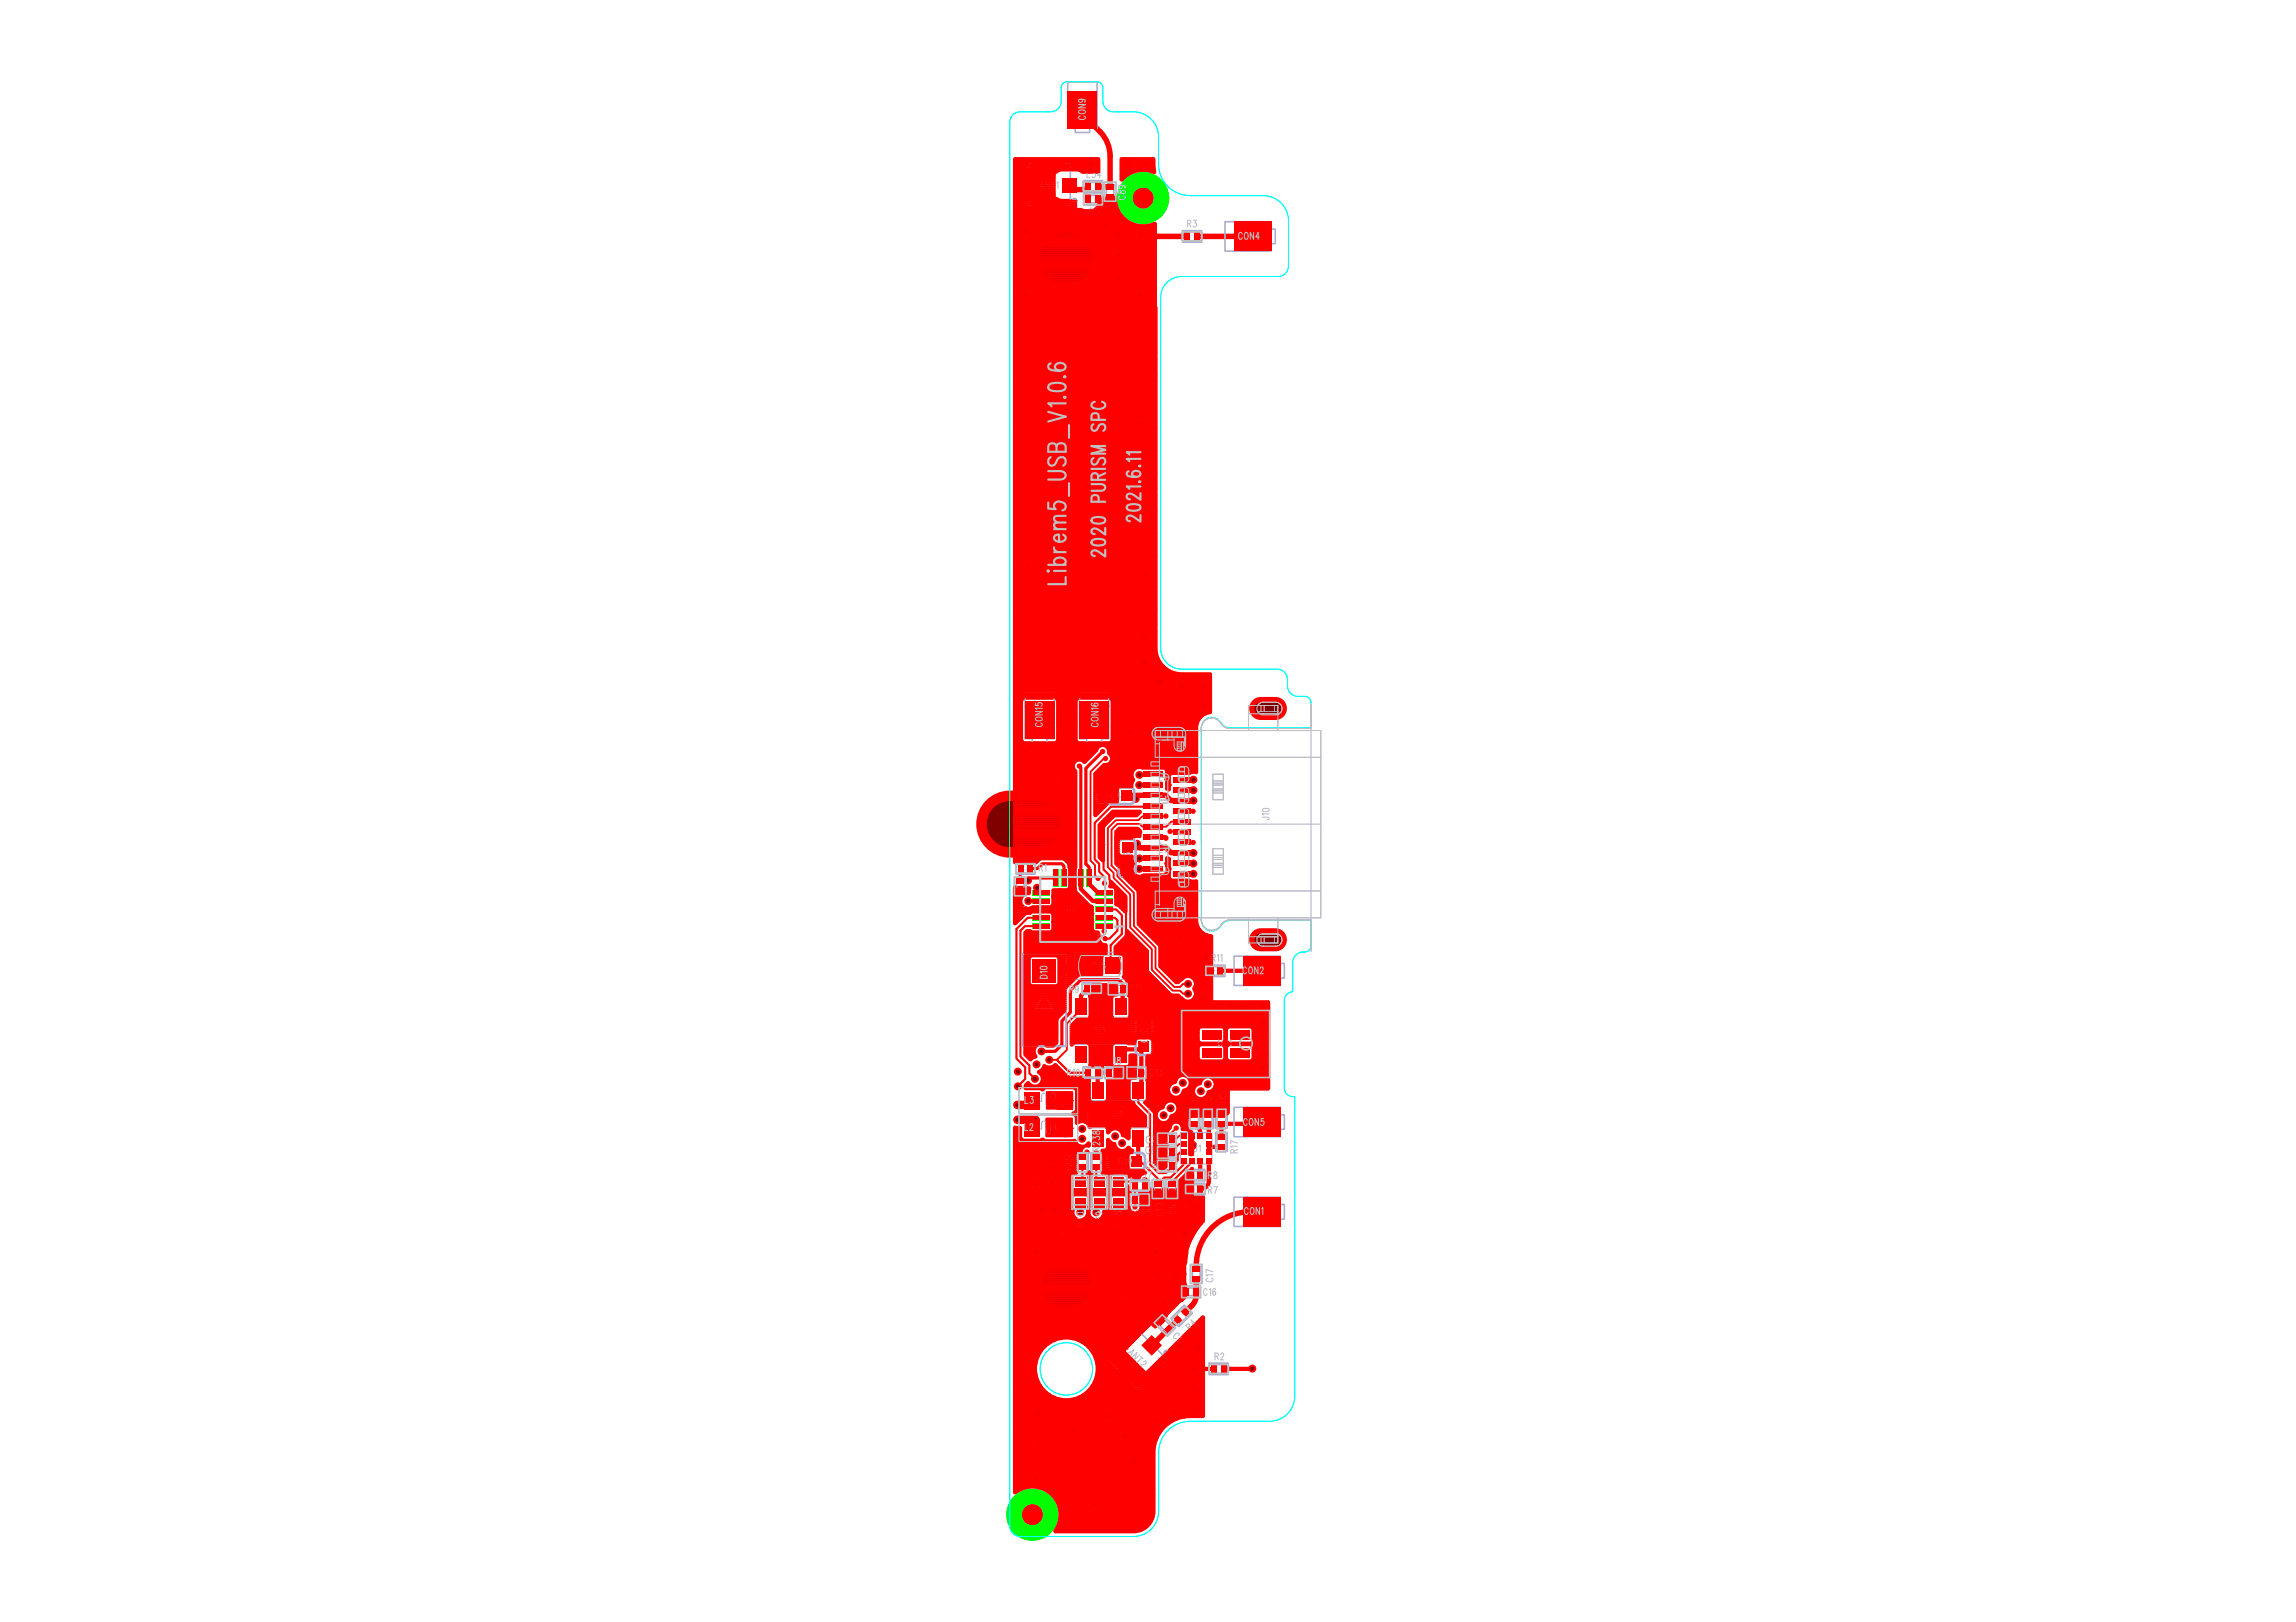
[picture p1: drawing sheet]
<svg xmlns="http://www.w3.org/2000/svg" width="297mm" height="210mm" viewBox="0 0 297 210" stroke-linecap="round" stroke-linejoin="round" font-family="sans-serif">
<defs><g id="words">
<text font-size="32.9" fill="#c0c0c0" x="147.3" y="118.5">J10</text>
<text font-size="12.3" fill="#f00" x="136.9" y="111" transform="rotate(-90 136.9 111)">X1x1</text>
<text font-size="12.2" fill="#f00" x="132.1" y="133.8">D10</text>
<text font-size="10.4" fill="#c0c0c0" x="133.6" y="121.4">U2</text>
<text font-size="10" fill="#f00" x="142.2" y="179.5">ANT2</text>
<text font-size="8.9" fill="#c0c0c0" x="152.8" y="138.3">U31</text>
<text font-size="8.7" fill="#f00" x="126.3" y="109.8">X1</text>
<g font-size="8.4" fill="#f00">
<text x="138.4" y="136.4">U3</text>
<text x="140.7" y="147.2">U4</text>
</g>
<text font-size="7" fill="#f00" x="132.2" y="26.5">ANT1</text>
<g font-size="6.8" fill="#800000">
<text x="144.5" y="28.1">TS3</text>
<text x="136" y="199.4" transform="rotate(-90 136 199.4)">TS1x1</text>
</g>
<g font-size="6.8" fill="#f00">
<text x="150.3" y="29" transform="rotate(-90 150.3 29)">TS3x1</text>
<text x="130.2" y="198.4">TS1</text>
</g>
<text font-size="6.7" fill="#f00" x="132.5" y="95.3">CON15</text>
<text font-size="6.7" fill="#aaaad4" x="139.5" y="95.3">CON16</text>
<g font-size="6.2" fill="#c0c0c0">
<text x="153.3" y="96.4" transform="rotate(-90 153.3 96.4)">J10xSH4</text>
<text x="153.3" y="119.9" transform="rotate(-90 153.3 119.9)">J10xSH3</text>
</g>
<g font-size="5.2" fill="#f00">
<text x="144.6" y="112.9">C3</text>
<text x="146.7" y="136">C12</text>
</g>
<g font-size="4.9" fill="#f00">
<text x="163.8" y="32.5" transform="rotate(-90 163.8 32.5)">CON4x1</text>
<text x="165" y="147.1" transform="rotate(-90 165 147.1)">CON5x1</text>
<text x="165" y="158.7" transform="rotate(-90 165 158.7)">CON1x1</text>
</g>
<g font-size="4.9" fill="#c0c0c0">
<text x="165.8" y="93.2" transform="rotate(-90 165.8 93.2)">J10xSH1</text>
<text x="165.8" y="123.1" transform="rotate(-90 165.8 123.1)">J10xSH2</text>
</g>
<text font-size="4.6" fill="#f00" x="140.4" y="120" transform="rotate(-90 140.4 120)">U2x21</text>
<g font-size="4.5" fill="#c0c0c0">
<text x="138.6" y="155.9">L70</text>
<text x="141" y="155.9">L69</text>
<text x="143.5" y="155.9">L68</text>
</g>
<text font-size="4.2" fill="#f00" x="152.7" y="150.1">U1</text>
<g font-size="4.1" fill="#f00">
<text x="137.2" y="22.1" transform="rotate(-90 137.2 22.1)">ANT1x3</text>
<text x="137.2" y="27.5" transform="rotate(-90 137.2 27.5)">ANT1x4</text>
</g>
<g font-size="4" fill="#f00">
<text x="146.7" y="176" transform="rotate(-90 146.7 176)">ANT2x3</text>
<text x="150.5" y="179.9" transform="rotate(-90 150.5 179.9)">ANT2x4</text>
</g>
<g font-size="3.8" fill="#f00">
<text x="141.4" y="16.7" transform="rotate(-90 141.4 16.7)">CON9x1</text>
<text x="135.9" y="95.7" transform="rotate(-90 135.9 95.7)">CON15x1</text>
<text x="142.9" y="95.7" transform="rotate(-90 142.9 95.7)">CON16x1</text>
</g>
<text font-size="3.6" fill="#c0c0c0" x="139" y="126.3">C15</text>
<g font-size="3.5" fill="#f00">
<text x="131.8" y="143.7">L3</text>
<text x="131.8" y="147.3">L2</text>
</g>
<text font-size="3.4" fill="#c0c0c0" x="138.8" y="75.5" transform="rotate(-90 138.8 75.5)">Librem5_USB_V1.0.6</text>
<g font-size="3.1" fill="#c0c0c0">
<text x="149.2" y="172.6">C1</text>
<text x="151.3" y="171.4">R4</text>
</g>
<g font-size="3" fill="#c0c0c0">
<text x="153.7" y="98.3" transform="rotate(-90 153.7 98.3)">J10xSH5</text>
<text x="153.7" y="119.5" transform="rotate(-90 153.7 119.5)">J10xSH6</text>
</g>
<text font-size="3" fill="#f00" x="136.1" y="127.1" transform="rotate(-90 136.1 127.1)">D10x1</text>
<g font-size="2.7" fill="#c0c0c0">
<text x="143.7" y="71.9" transform="rotate(-90 143.7 71.9)">2020 PURISM SPC</text>
<text x="148.3" y="67.4" transform="rotate(-90 148.3 67.4)">2021.6.11</text>
<text x="153.6" y="145.8">R6</text>
<text x="155.4" y="145.8">R5</text>
<text x="157.2" y="148.8">R17</text>
<text x="157.2" y="145.8">R15</text>
<text x="141" y="151.4">R238</text>
<text x="150" y="175.4" transform="rotate(-90 150 175.4)">ANT2x1</text>
</g>
<g font-size="2.6" fill="#c0c0c0">
<text x="142.8" y="25.8">C89</text>
<text x="150.1" y="100.6" transform="rotate(-90 150.1 100.6)">J10xA11</text>
<text x="150.1" y="99.2" transform="rotate(-90 150.1 99.2)">J10xA12</text>
<text x="150.1" y="107.4" transform="rotate(-90 150.1 107.4)">J10xA6</text>
<text x="150.1" y="106" transform="rotate(-90 150.1 106)">J10xA7</text>
<text x="150.1" y="104.6" transform="rotate(-90 150.1 104.6)">J10xA8</text>
<text x="150.1" y="103.3" transform="rotate(-90 150.1 103.3)">J10xA9</text>
<text x="150.1" y="112.8" transform="rotate(-90 150.1 112.8)">J10xA2</text>
<text x="150.1" y="111.4" transform="rotate(-90 150.1 111.4)">J10xA3</text>
<text x="150.1" y="110.1" transform="rotate(-90 150.1 110.1)">J10xA4</text>
<text x="150.1" y="108.7" transform="rotate(-90 150.1 108.7)">J10xA5</text>
<text x="131.1" y="115.7">C14</text>
<text x="150.1" y="114.1" transform="rotate(-90 150.1 114.1)">J10xA1</text>
<text x="149" y="154.8">C10</text>
<text x="150.8" y="154.8">C6</text>
<text x="153.9" y="165.8">C17</text>
</g>
<g font-size="2.6" fill="#f00">
<text x="157.7" y="136.9" transform="rotate(-90 157.7 136.9)">U31x1</text>
<text x="157.7" y="134.5" transform="rotate(-90 157.7 134.5)">U31x4</text>
<text x="161.3" y="136.9" transform="rotate(-90 161.3 136.9)">U31x2</text>
<text x="161.3" y="134.5" transform="rotate(-90 161.3 134.5)">U31x3</text>
</g>
<g font-size="2.5" fill="#f00">
<text x="141.7" y="103.9">C4</text>
<text x="143.1" y="151.2">C19</text>
</g>
<g font-size="2.3" fill="#c0c0c0">
<text x="153.7" y="101.3" transform="rotate(-90 153.7 101.3)">J10xB2</text>
<text x="153.7" y="99.9" transform="rotate(-90 153.7 99.9)">J10xB1</text>
<text x="153.7" y="106.7" transform="rotate(-90 153.7 106.7)">J10xB6</text>
<text x="153.7" y="105.3" transform="rotate(-90 153.7 105.3)">J10xB5</text>
<text x="153.7" y="104" transform="rotate(-90 153.7 104)">J10xB4</text>
<text x="153.7" y="102.6" transform="rotate(-90 153.7 102.6)">J10xB3</text>
<text x="153.7" y="113.5" transform="rotate(-90 153.7 113.5)">J10xB11</text>
<text x="153.7" y="112.1" transform="rotate(-90 153.7 112.1)">J10xB10</text>
<text x="153.7" y="110.7" transform="rotate(-90 153.7 110.7)">J10xB9</text>
<text x="153.7" y="109.4" transform="rotate(-90 153.7 109.4)">J10xB8</text>
<text x="153.7" y="108" transform="rotate(-90 153.7 108)">J10xB7</text>
<text x="153.7" y="114.8" transform="rotate(-90 153.7 114.8)">J10xB12</text>
</g>
<g font-size="2.2" fill="#f00">
<text x="135.5" y="116.9" transform="rotate(-90 135.5 116.9)">U2x12</text>
<text x="135.5" y="115.8" transform="rotate(-90 135.5 115.8)">U2x11</text>
<text x="143.6" y="115.8" transform="rotate(-90 143.6 115.8)">U2x5</text>
<text x="135.5" y="120.2" transform="rotate(-90 135.5 120.2)">U2x15</text>
<text x="143.6" y="120.2" transform="rotate(-90 143.6 120.2)">U2x1</text>
</g>
<g font-size="2" fill="#f00">
<text x="141.3" y="126.1" transform="rotate(-90 141.3 126.1)">C15x2</text>
<text x="134.2" y="143.5" transform="rotate(-90 134.2 143.5)">L3x1</text>
<text x="134.2" y="147.1" transform="rotate(-90 134.2 147.1)">L2x1</text>
<text x="138.5" y="147.1" transform="rotate(-90 138.5 147.1)">L2x2</text>
</g>
<text font-size="1.9" fill="#c0c0c0" x="145.5" y="120.1" transform="rotate(-90 145.5 120.1)">1</text>
<g font-size="1.7" fill="#c0c0c0">
<text x="140.1" y="24.7">L34</text>
<text x="140.1" y="26.4">C5</text>
<text x="152.9" y="31.2">R3</text>
<text x="131.3" y="113">R1</text>
<text x="139.9" y="128.6">R9 C11</text>
<text x="155.9" y="126.3">R11</text>
<text x="140" y="139.4">R10C18C13</text>
<text x="149.6" y="148">C7</text>
<text x="149.6" y="149.8">C8</text>
<text x="146.1" y="154.1">R237</text>
<text x="146.1" y="155.9">C225</text>
<text x="149.6" y="151.5">C9</text>
<text x="153.3" y="154.5">R7</text>
<text x="153.3" y="152.7">R8</text>
<text x="152.8" y="167.8">C16</text>
<text x="156.3" y="177.8">R2</text>
</g>
<text font-size="1.5" fill="#c0c0c0" x="142.6" y="148.4" transform="rotate(-90 142.6 148.4)">U4x4</text>
<g font-size="1.4" fill="#c0c0c0">
<text x="140.8" y="15.4" transform="rotate(-90 140.8 15.4)">CON9</text>
<text x="140.7" y="23.4">L34</text>
<text x="134.6" y="24.8">ANT1</text>
<text x="141" y="28.2">C5</text>
<text x="145.9" y="25.8" transform="rotate(-90 145.9 25.8)">C89</text>
<text x="153.7" y="29.8">R3</text>
<text x="160.3" y="31.3">CON4</text>
<text x="135.2" y="94" transform="rotate(-90 135.2 94)">CON15</text>
<text x="142.4" y="94" transform="rotate(-90 142.4 94)">CON16</text>
<text x="143.8" y="103.8">C4</text>
<text x="164.6" y="106" transform="rotate(-90 164.6 106)">J10</text>
<text x="134.5" y="113.1">R1</text>
<text x="146.6" y="111.5" transform="rotate(-90 146.6 111.5)">C3C3x2</text>
<text x="132.9" y="118.1" transform="rotate(-90 132.9 118.1)">C14</text>
<text x="141.4" y="125.8">C15</text>
<text x="156.9" y="124.8">R11</text>
<text x="135.8" y="126.5" transform="rotate(-90 135.8 126.5)">D10</text>
<text x="138.5" y="128.8">R9</text>
<text x="160.9" y="126.4">CON2</text>
<text x="148.5" y="136.2" transform="rotate(-90 148.5 136.2)">C12x1C12C12x2</text>
<text x="132.7" y="143.2">L3</text>
<text x="138.2" y="139.7">R10</text>
<text x="143.4" y="138.1">C18</text>
<text x="155.3" y="143.1" transform="rotate(-90 155.3 143.1)">R6</text>
<text x="132.6" y="146.7">L2</text>
<text x="148.3" y="149.7">C8</text>
<text x="148.3" y="148.3">C7</text>
<text x="154.5" y="149.4">U1</text>
<text x="160.5" y="149.1" transform="rotate(-90 160.5 149.1)">R17</text>
<text x="160.9" y="146">CON5</text>
<text x="144.8" y="151.1">C19</text>
<text x="148.4" y="151.6">C9</text>
<text x="156.4" y="152.9">R8</text>
<text x="156.4" y="154.8">R7</text>
<text x="143" y="158.5" transform="rotate(-90 143 158.5)">L69</text>
<text x="145.4" y="158.5" transform="rotate(-90 145.4 158.5)">L68</text>
<text x="146.3" y="157.8">C225</text>
<text x="161.1" y="157.5">CON1</text>
<text x="157.3" y="165.8" transform="rotate(-90 157.3 165.8)">C17</text>
<text x="151.5" y="173.3" transform="rotate(45 151.5 173.3)">C1</text>
<text x="154.3" y="172.4" transform="rotate(-45 154.3 172.4)">R4</text>
<text x="155.8" y="168">C16</text>
<text x="145.7" y="175.4" transform="rotate(45 145.7 175.4)">ANT2</text>
<text x="157.3" y="176.3">R2</text>
</g>
<g font-size="1.4" fill="#f00">
<text x="157.7" y="135.8">U31</text>
<text x="146.4" y="152.9">R237</text>
<text x="140.2" y="156.3" transform="rotate(-90 140.2 156.3)">L70x1</text>
<text x="140.6" y="158.6" transform="rotate(-90 140.6 158.6)">L70</text>
<text x="145.2" y="156.3" transform="rotate(-90 145.2 156.3)">L68x1</text>
</g>
<text font-size="1.1" fill="#f00" x="150.7" y="171.6" transform="rotate(-90 150.7 171.6)">C1x2</text>
<g font-size=".9" fill="#f00">
<text x="154.8" y="144.5" transform="rotate(-90 154.8 144.5)">R6x1</text>
<text x="156.6" y="144.5" transform="rotate(-90 156.6 144.5)">R5x1</text>
<text x="158.4" y="144.5" transform="rotate(-90 158.4 144.5)">R15x1</text>
<text x="150.2" y="154.8" transform="rotate(-90 150.2 154.8)">C10x2</text>
<text x="151.9" y="154.8" transform="rotate(-90 151.9 154.8)">C6x2</text>
</g>
<g font-size=".7" fill="#f00">
<text x="141" y="24.6" transform="rotate(-90 141 24.6)">L34x1</text>
<text x="142.3" y="26.2" transform="rotate(-90 142.3 26.2)">C5x2</text>
<text x="139" y="114.7" transform="rotate(-90 139 114.7)">U2x8</text>
<text x="136.8" y="122.9" transform="rotate(-90 136.8 122.9)">U2x16</text>
<text x="137.9" y="122.9" transform="rotate(-90 137.9 122.9)">U2x17</text>
<text x="139" y="122.9" transform="rotate(-90 139 122.9)">U2x18</text>
<text x="140.1" y="122.9" transform="rotate(-90 140.1 122.9)">U2x19</text>
<text x="141.1" y="122.9" transform="rotate(-90 141.1 122.9)">U2x20</text>
<text x="142.1" y="128.4" transform="rotate(-90 142.1 128.4)">R9x1</text>
<text x="156.8" y="126.1" transform="rotate(-90 156.8 126.1)">R11x1</text>
<text x="145" y="139.3" transform="rotate(-90 145 139.3)">C18x2</text>
<text x="146.6" y="139.3" transform="rotate(-90 146.6 139.3)">C13x1</text>
<text x="150.6" y="149.6" transform="rotate(-90 150.6 149.6)">C8x2</text>
<text x="151.8" y="149.6" transform="rotate(-90 151.8 149.6)">C8x1</text>
<text x="154.5" y="147.3" transform="rotate(-90 154.5 147.3)">U1x3</text>
<text x="148.3" y="155.7" transform="rotate(-90 148.3 155.7)">C225x2</text>
<text x="150.6" y="151.4" transform="rotate(-90 150.6 151.4)">C9x2</text>
<text x="154.2" y="154.3" transform="rotate(-90 154.2 154.3)">R7x2</text>
<text x="154.2" y="152.6" transform="rotate(-90 154.2 152.6)">R8x2</text>
<text x="153.7" y="167.6" transform="rotate(-90 153.7 167.6)">C16x2</text>
<text x="155" y="167.6" transform="rotate(-90 155 167.6)">C16x1</text>
</g>
</g></defs>
<g fill="none" stroke="#0ff" stroke-width=".13">
<path d="M130.9 15l.7-.5h.4h3.9a1.36 1.36 0 0 0 1.4-1.4v-1.7a.82 .82 0 0 1 .8-.8h3.8a.82 .82 0 0 1 .8 .8v1.7a1.36 1.36 0 0 0 1.3 1.4h2.6a3.3 3.3 0 0 1 3.3 3.2v3.5a4.1 4.1 0 0 0 4.1 4.1h9.4a3.3 3.3 0 0 1 3.3 3.3v5.8a1.36 1.36 0 0 1-1.4 1.4h-12.4a2.71 2.71 0 0 0-2.7 2.7v45.4a2.71 2.71 0 0 0 2.7 2.7h12.3a1.36 1.36 0 0 1 1.4 1.3 1.72 1.72 0 0 0 .9 2.1l1.3 .1a.81 .81 0 0 1 .8 .8v3.3h-10.5a1.58 1.58 0 0 1-1.4-1 1.36 1.36 0 0 0-1.4-.3 1.36 1.36 0 0 0-.9 1.3v24.9a1.36 1.36 0 0 0 1 1.3 1.36 1.36 0 0 0 1.6-.6 1.36 1.36 0 0 1 1.1-.7h10.5v3.3a.84 .84 0 0 1-1 .8 1.37 1.37 0 0 0-1.4 1.3v3.8a1.08 1.08 0 0 0-1 1.1v11.4a1.13 1.13 0 0 0 1.3 1.1v38.8a3.3 3.3 0 0 1-3.2 3.2h-10.3a4.1 4.1 0 0 0-4.1 4.1v7.6a3.3 3.3 0 0 1-3.3 3.2h-14.6a1.36 1.36 0 0 1-1.4-1.3v-181.7l.1-.4z"/>
<circle cx="138" cy="177.1" r="3.4"/>
</g>
<g fill="#0f0">
<path d="M141.7 118.4h2.2v.7h-2.2z"/>
<path d="M141.7 117.4h2.2v.6h-2.2z"/>
<path d="M141.7 116.3h2.2v.6h-2.2z"/>
<path d="M133.6 117.4h2.2v.6h-2.2z"/>
<path d="M133.6 118.4h2.2v.7h-2.2z"/>
</g>
<g fill="#008000">
<circle cx="138" cy="166.3" r="3.1"/>
<circle cx="138" cy="33.4" r="3.4"/>
</g>
<path d="M144.9 20.5l-.1 2.7 .1 .2 .3 .1a3.6 3.6 0 0 1 4.1-1l.3-.2-.1-1.7-.2-.2-4.2-.1zM143.8 104.9l-1.7 1.7-.1 .2v4.1l.1 .2 .5 .5 .3-.1 .1-.2v-4.1l.1-.3 1.1-1.1h2.8l.6-.5a.31 .31 0 0 0 .1-.3 .31 .31 0 0 0-.2-.2h-3.5zM143.5 114l-.1 .6a.28 .28 0 0 0 .2 .4h.5l.1 .2v1.7a.34 .34 0 0 0 .3 .4l.9 .8a.28 .28 0 0 0 .3 .1 .28 .28 0 0 0 .2-.3l-.1-2-1.9-1.9-.3-.1zM140.4 148a.32 .32 0 0 0 0 .4 .32 .32 0 0 0 .4 .1 .28 .28 0 0 0 .3-.2v-.5a.32 .32 0 0 0-.6 .1zM134.9 137.8a1.1 1.1 0 0 1-.7 .8v.3a.79 .79 0 0 1 .3 1.2 .79 .79 0 0 1-1.3-.2l-.4 .1-.3 .3-.1 .2a.41 .41 0 0 0 .3 .6h1.8l.2 .1a.34 .34 0 0 0 .5-.2h3.7l.2 .3v2.2a.49 .49 0 0 1-.5 .4v.2v.2l.4 .3 .1 .7a.28 .28 0 0 0 .1 .3 .28 .28 0 0 0 .3-.1 .8 .8 0 0 1 1.3 .5 .42 .42 0 0 0 .6 0h1.4l.2 .1 .1 .1v.5l.4 .1a.85 .85 0 0 1 .9-.5 .85 .85 0 0 1 .7 .8l.5 .2 .3 .3h.2l.2-.3v-1.2l1.8-.1a.28 .28 0 0 0 .3-.3v-1.3l-1.5-1.6a.36 .36 0 0 0-.4-.4l-.2-.1v-.1v-2.2v-.2l.5-.1a.31 .31 0 0 0 .3-.4v-2.7l-.1-.2-.7-.1-.3 .1-.1 1.4-1.6 .1a.32 .32 0 0 0-.2 .4l-.1 1.2h-.7a.31 .31 0 0 0-.2 .5v2.2l-.1 .1-1.6 .1-.2-.1-.1-.1v-2.3a.28 .28 0 0 0-.2-.4h-.6l-.2-.3h-.2h-1.6l-1.6-1.6h-.3a.87 .87 0 0 1-1.2 .1zM131.1 20.5l-.1 91.1 .2 .2 .5-.1h.7l.3 .1 .3-.1h.6l.4 .2 .8-.6h2.6a1.01 1.01 0 0 1 .8 1.1v2.3l-.1 .2h-.1h-.9l-1 .1-.1 .2v1.9l-2.4 .1a.77 .77 0 0 1-1.3-.4 .77 .77 0 0 1 .9-1l.2-.1v-.7v-.2l-.2-.1-1.9-.1-.2 .1-.1 4.8a.28 .28 0 0 0 .2 .2 .28 .28 0 0 0 .3 0l1.3-1.3h.6l.2-.2h2.2l.2 .1v.2v1.8l-.2 .1h-2.3a.7 .7 0 0 0-1.1 .3v15.8l.1 .1 .7 .7h.2l.4-.3a.35 .35 0 0 0 .4-.2 .35 .35 0 0 0-.1-.4 .77 .77 0 0 1 .3-1 .77 .77 0 0 1 1 .2h.9l.6-.6v-2.9l.2-.3 .9-1 .1-2.8 1.6-1.6 2.9-.1 .1-.2v-2.2l.1-.2h.2a.29 .29 0 0 0 .3-.3v-1.1l-.1-.2a.76 .76 0 0 1-.8-.6 .7 .7 0 0 0-.1-.9l-.1-.1-.6-.2-.1-.1 .1-2-.2-1-.4-.2-1.5-1.6-.2-.4 .1-15.2-.1-.2a.59 .59 0 0 1 0-.9 .59 .59 0 0 1 .9 .1h.3l1.5-1.5a.61 .61 0 0 1 .7-.6 .61 .61 0 0 1 .5 .7l.1 .3a.61 .61 0 0 1 .2 .8 .61 .61 0 0 1-.7 .2l-1.3 1.2-.1 .2 .1 5.5 .3 .1h.1l1.7-1.7h.9l.2-.1 .1-1.8 1.6-.1a.52 .52 0 0 0 .2-.6l.3-.5a.84 .84 0 0 1-.1-1.1 .84 .84 0 0 1 1.1-.2h2.6l.2 .1v.9l-.1 .3 .1 .3v.7a.39 .39 0 0 0 .3 .5 .39 .39 0 0 0 .5-.2l.1-.6-.1-.3v-.8l.1-.2h2.3l.3-.1h.4a.28 .28 0 0 0 .4-.3l.1-6.2a2 2 0 0 1 1.6-1.4l.1-.1v-5.1l-.3-.1h-3.6a3.1 3.1 0 0 1-3.1-3.1l-.1-54.9a.28 .28 0 0 0-.4-.3 3.4 3.4 0 0 1-4.8-3.2l-.3-.2-1.7 .1a.52 .52 0 0 0-.6 .7 .86 .86 0 0 1-.8 1 1.57 1.57 0 0 1-1.1-.2h-.6v-.9l-.2-.2-1.8-.1-.8-.2v-3l.8-.3h1.9l.8 .3h2.1l.2-.3v-1.6l-.2-.2-10.9-.1zM133.4 124l.2-.1h3l.1 .1 .1 .1v3l-.1 .2-.1 .1h-3l-.2-.1-.1-.2v-3zM132.4 90.6h.2h3.8h.2v.2v4.9v.1l-.2 .1h-3.8l-.2-.1v-.1v-4.9zM139.5 90.6h.2h3.7h.2l.1 .2v4.9l-.1 .1-.2 .1h-3.7l-.2-.1-.1-.1v-4.9zM144.2 107.4v.2v4.3l.7 .7 .1 .7 2 2.1 .1 4.3 2.7 2.8 .1 2.5v.2l2.2 2.1h.4l.4-.3a.98 .98 0 0 1 1.4-.1 .95 .95 0 0 1-.1 1.1 .82 .82 0 0 1 0 1.2 .82 .82 0 0 1-1.3-.3l-.4-.3h-.8l-.2-.1-2.7-2.7-.1-.3-.1-2.5-2.8-2.8-.2 .2-.2 .7-1.3 1.4v.9l.1 .3h.8h.2v.2v2.2l-.1 .3 .5 .7 .2 .4v1.3l.2 .4v2.2l-.1 .1-.1 .1-1.7-.1-.1-.1v-2.2l.1-.2h.3a.33 .33 0 0 0 .3-.5v-1l-.2-.2-3.1-.1-.2 .2v.1l-.1 1.1a.39 .39 0 0 0-.3 .6v2.2v.1l-1.4 .1-.9 .9-.1 .2v2.6l.4 .1 .3-.2 1.7 .1v.1v2.2a.36 .36 0 0 0 .1 .4 .36 .36 0 0 0 .3 .2l1.1-.1 .5 .2 .4-.2h.7l.2-.3-.1-2.4 .1-.1 1.7-.1 1 .1 .2-.2 .1-.5 .2-.1 1.5 .1 .1 1.6-.1 .1-.5 .1-.1 .3v5.6a.35 .35 0 0 0-.2 .5l1.1 1.1 .1 .3v6.3l.8 .9h.6l.4-.3v-.7a.52 .52 0 0 0 0-.8v-.9l.2-.4-.2-.5v-.9l.6-.9a.61 .61 0 0 1 .7-.6 .61 .61 0 0 1 .5 .8l.1 .2h.6a.34 .34 0 0 0 .4-.2 .34 .34 0 0 0-.1-.4v-.7l.4-.4h4.2l.2-.1 .5-.6v-2.9h5h.1l.1-.2v-11.3l-.2-.2h-7.1v-8.2l-.2-.3h-.1a1.76 1.76 0 0 1-1.7-1.8v-5.2a.4 .4 0 0 0-.6-.1l-.5-.1h-2.3l-.1-.2v-.8a.52 .52 0 0 0 0-.6v-.8a.43 .43 0 0 0-.2-.4 .43 .43 0 0 0-.5 0l-.1 .5a.52 .52 0 0 0 0 .6v.8v.1l-.2 .1h-2.5a.8 .8 0 0 1-1.1 0 .8 .8 0 0 1 0-1.1v-.2a.88 .88 0 0 1-.2-.8l-.2-.3h-1.4l-.1-.1-.1-.2 .1-1.5 1.6-.2a.91 .91 0 0 1 .9-.1l.2-.2v-.3a.56 .56 0 0 0-.2-.8l-.3-.2h-2.4zM151.6 140.5l.2-.1a.56 .56 0 0 0 .6-.6 .76 .76 0 0 1 1.3-.1 .76 .76 0 0 1-.6 1.2l-.1 .1a.8 .8 0 0 1-.7 .8 .8 .8 0 0 1-.9-.5v-.3zM150 143.8l.2-.1a.56 .56 0 0 0 .6-.6 .76 .76 0 0 1 1.3-.1 .76 .76 0 0 1-.6 1.2l-.1 .1a.8 .8 0 0 1-.7 .8 .8 .8 0 0 1-.9-.5v-.3zM155.3 133.2l.1-.1h2.6l.2 .1 .1 .1-.1 1.4-.2 .1h-2.6l-.1-.1-.1-.2zM155.3 135.5l.1-.1h2.6l.2 .1 .1 .1-.1 1.4-.2 .1h-2.6l-.1-.1-.1-.1zM154.8 140.7l.2-.2a.57 .57 0 0 0 .6-.6 .76 .76 0 0 1 1.3 0 .76 .76 0 0 1-.6 1.2h-.1a.8 .8 0 0 1-.6 .8 .8 .8 0 0 1-.9-.4l-.1-.3zM158.9 133.2l.2-.1h2.6l.2 .1v.1v1.4l-.2 .1h-2.6l-.2-.1v-.2zM158.9 135.5l.2-.1h2.6l.2 .1v.1v1.4l-.2 .1h-2.6l-.2-.1v-.1zM153.7 146.2v3.2a.4 .4 0 0 0 .4 .3 .4 .4 0 0 0 .4-.3v-2.8l-.5-.5zM131.2 145.7l-.2 .2v47.2l.2 .3h.1a3.4 3.4 0 0 1 4.6 .2 3.4 3.4 0 0 1 .4 4.6l.1 .2h.1h10.1a2.85 2.85 0 0 0 2.9-2.8v-7.6a4.5 4.5 0 0 1 4.5-4.5h1.6h.2l.1-.3v-12.9l-.2-.1-.3 .1-7.1 7.2-2.7-2.7 3.3-3.3 .5 .4 .3-.1 1.3-1.3 .3-.5 1.3-1.3 .5-.3 .4-.4 .1-.3v-1.2l-.1-.7v-1.9l.1-.5a7.9 7.9 0 0 1 2.3-5.3v-3.1l-.1-.3h-.2h-1.1v-3.4l-.2-.3-.3 .1-1.6 1.6-.2 1-1.1 .1-.4-.2-.4 .2h-1l-.4-.2-.2 .1-.1 .4-.8 .1a.33 .33 0 0 0-.5 0 .33 .33 0 0 0 .1 .5v1.2a.61 .61 0 0 1-.6 .9 .61 .61 0 0 1-.5-.9v-1.1a.56 .56 0 0 0 0-.9l-.1-.5-.2-.1a.39 .39 0 0 0-.4 .4l-1.6 .1-.1-.1-.1-.2 .1-1.4h1.5h.2l.2 .4 .8 .1 .2 .1a.61 .61 0 0 0 .9-.4l.7-.4v-.2l-.4-.4-.2-.1h-1.4l-.2-.1-.1-.1v-1.4l.1-.2h.3a.4 .4 0 0 0 .2-.5 .4 .4 0 0 0-.3-.3 .34 .34 0 0 0-.3-.3 .34 .34 0 0 0-.3 .1 .81 .81 0 0 1-.9 .2 .81 .81 0 0 1-.6-.7l-.5-.3-.3-.3h-.2l-.2 .2-.1 1.1h-.4a.5 .5 0 0 0-.1 .9v.6l-.1 .3 .1 .3v.7v.2a.28 .28 0 0 0-.1 .3 .28 .28 0 0 0 .2 .2h.5l.1 .2v1.2l-.1 .2-.2 .1-1.5-.1-.1-1.4a.5 .5 0 0 0 0-.7 .5 .5 0 0 0-.6-.1l-.1 .1a.31 .31 0 0 0-.2 .3 .31 .31 0 0 0 .2 .3l.1 1.3-.1 .2-.2 .1-1.5-.1-.1-1.4a.49 .49 0 0 1 .6-.3 .43 .43 0 0 0-.1-.6v-.7l.1-.3-.1-.3v-.6l.1-.2 .6-.1 .3-.6a.28 .28 0 0 0 .1-.3 .28 .28 0 0 0-.3-.2 1.09 1.09 0 0 1-1-.7h-3.8l-.4-.2-.4 .2h-2l-.2-.1-.1-.2v-1.3l-.2-.1zM138.9 154.9l.2-.1 1.5 .1 .1 1.4-.2 .4a.76 .76 0 0 1-.7 1 .76 .76 0 0 1-.8-1l-.2-.4zM141.4 154.9l.2-.1 1.5 .1 .1 1.4-.1 .1-.2 .1a.32 .32 0 0 0-.3 .4 .76 .76 0 0 1-1.1 .7 .76 .76 0 0 1-.2-1.3zM134.2 177.1a3.8 3.8 0 0 1 7.6 0 3.8 3.8 0 0 1-7.6 0zM143.9 154.9l.1-.1 1.6 .1v.1v1.4l-.2 .1-1.5-.1-.1-.1z" fill="#f00"/>
<g fill="none" stroke="#f00" stroke-width=".13">
<path d="M132.2 38.2h.1M132.2 29.9h.1M132.7 38.7h.1M132.7 37.7h.1M132.7 30.4h.1M132.7 29.4h.1M133.3 38.2h.1M133.3 29.9h.1M133.6 33.4h.1M138 37.8h.1M138 29.1h.1M141.7 21.2h.1"/>
<path d="M141.9 39.8h.1M142.3 33.4h.1M142.4 39.3h.1M142.9 39.8h.1M143.1 25.4h.1M143.6 25.8h.1M144.1 25.4h.1M144.2 33.2h.1M144.2 36.1h.1M144.7 33.7h.1M144.7 32.7h.1M144.7 36.6h.1"/>
<path d="M144.7 35.6h.1M145.2 33.2h.1M145.2 36.1h.1M147.1 38.2h.1M147.2 34h.1M147.6 38.7h.1M147.6 37.7h.1M147.7 34.5h.1M147.7 33.4h.1M148.1 38.2h.1M148.2 34h.1M132.2 48.4h.1"/>
<path d="M132.2 43.1h.1M132.5 58h.1M132.7 48.9h.1M132.7 47.8h.1M132.7 43.6h.1M132.7 42.6h.1M133 58.5h.1M133 57.5h.1M133.3 48.4h.1M133.3 43.1h.1M133.5 58h.1M137.5 45.3h.1"/>
<path d="M138 44.8h.1M138.5 45.3h.1M142.4 40.3h.1M146.8 53.9h.1M147.1 48.4h.1M147.1 43.1h.1M147.3 54.4h.1M147.3 53.4h.1M147.6 48.9h.1M147.6 47.8h.1M147.6 43.6h.1M147.6 42.6h.1"/>
<path d="M147.9 53.9h.1M148.1 48.4h.1M148.1 43.1h.1M132.5 73.4h.1M132.5 66.5h.1M133 73.9h.1M133 72.9h.1M133 67.1h.1M133 66h.1M133.5 73.4h.1M133.5 66.5h.1M140.5 72.3h.1"/>
<path d="M140.7 63.5h.1M140.7 62.4h.1M141 72.8h.1M147.5 78.5h.1M147.6 74.4h.1M147.7 70h.1M148 79h.1M148 78h.1M148.1 75h.1M148.1 73.9h.1M148.3 70.5h.1M148.3 69.5h.1"/>
<path d="M148.5 78.5h.1M148.7 74.4h.1M148.8 70h.1M132.3 87.1h.1M132.5 97.8h.1M132.8 81.1h.1M132.8 87.6h.1M132.8 86.5h.1M133.3 81.7h.1M133.3 80.6h.1M133.3 87.1h.1M133.8 81.1h.1"/>
<path d="M135.1 98.7h.1M140.5 81.1h.1M141 81.7h.1M141 80.6h.1M141.5 81.1h.1M147.5 82.5h.1M148 83h.1M148 82h.1M148.5 82.5h.1M135 139.9h.1M135.2 139h.1M135.7 139.5h.1"/>
<path d="M135.7 138.5h.1M131.6 148.7h.1M132.1 159.8h.1M132.3 154.7h.1M132.9 155.2h.1M132.9 154.1h.1M133.3 151.7h.1M133.4 154.7h.1M133.5 153.2h.1M133.8 152.2h.1M133.8 151.1h.1M134 153.7h.1"/>
<path d="M134 152.7h.1M134.3 156.6h.1M134.4 151.7h.1M134.5 153.2h.1M134.8 157.1h.1M134.8 156.1h.1M135.3 156.6h.1M135.7 148.8h.1M135.7 152.9h.1M135.7 151.2h.1M135.8 156.6h.1M136.2 149.3h.1"/>
<path d="M136.2 153.4h.1M136.2 152.4h.1M136.2 151.7h.1M136.2 150.6h.1M136.4 157.1h.1M136.4 156.1h.1M136.7 148.8h.1M136.7 152.9h.1M136.8 151.2h.1M136.9 159.7h.1M136.9 156.6h.1M143.6 158.4h.1"/>
<path d="M147.4 158.5h.1M147.9 159.1h.1M148.4 158.5h.1M149.7 156.4h.1M150.2 155.9h.1M150.3 158.5h.1M150.8 159.1h.1M150.8 158h.1M151.1 155.9h.1M151.3 158.5h.1M151.6 156.4h.1M152.1 155.9h.1"/>
<path d="M152.7 159.6h.1M153.2 159.1h.1M153.4 155.5h.1M153.6 157.9h.1M153.7 159.6h.1M153.9 156h.1M154.1 158.4h.1M154.1 157.4h.1M154.4 156.5h.1M154.5 155.5h.1M154.6 157.9h.1M154.9 157h.1"/>
<path d="M154.9 156h.1M155.4 156.5h.1M156.5 142.6h.1M157 142.1h.1M157.5 142.6h.1M157.6 141.7h.1M158.1 142.3h.1M158.1 142.7h.1M158.6 141.7h.1M131.6 160.3h.1M131.8 163.9h.1M132.1 160.9h.1"/>
<path d="M132.3 164.4h.1M132.3 163.4h.1M132.6 160.3h.1M132.8 163.9h.1M133 172.5h.1M133.4 161.9h.1M133.6 173h.1M133.6 171.9h.1M133.6 166.3h.1M133.9 162.4h.1M133.9 161.4h.1M134.1 172.5h.1"/>
<path d="M134.4 161.9h.1M136.4 160.2h.1M136.9 160.7h.1M137.4 160.2h.1M138 170.6h.1M138 162h.1M140.6 160.9h.1M141.1 161.4h.1M141.1 160.4h.1M141.7 160.9h.1M142.3 166.3h.1M145.4 164.5h.1"/>
<path d="M145.4 161.3h.1M145.7 168.4h.1M145.9 165.1h.1M145.9 164h.1M146 161.8h.1M146 160.8h.1M146.4 164.5h.1M146.5 161.3h.1M147.6 167h.1M148.1 167.5h.1M148.1 166.5h.1M148.6 167h.1"/>
<path d="M149.2 162.1h.1M149.3 164.9h.1M149.7 162.6h.1M149.7 161.5h.1M149.8 165.4h.1M149.8 164.4h.1M150.1 168.6h.1M150.2 162.1h.1M150.3 164.9h.1M151.5 167.2h.1M151.6 165.2h.1M151.7 163.3h.1"/>
<path d="M152 161.3h.1M152 167.7h.1M152 166.7h.1M152.2 165.7h.1M152.2 164.6h.1M152.2 163.8h.1M152.2 162.8h.1M152.5 161.8h.1M152.5 160.8h.1M152.7 165.2h.1M152.7 163.3h.1M153 161.3h.1"/>
<path d="M153.2 160.1h.1M133.8 183h.1M133.9 186.8h.1M134.3 183.5h.1M134.3 182.5h.1M134.5 187.3h.1M134.5 186.2h.1M134.8 183h.1M135 186.8h.1M137.7 190.2h.1M138.2 189.7h.1M138.3 185.1h.1"/>
<path d="M138.8 190.2h.1M138.8 185.7h.1M138.8 184.6h.1M139.3 185.1h.1M141.2 194.6h.1M141.7 195.1h.1M141.7 194.1h.1M141.9 190.3h.1M142.2 194.6h.1M142.4 190.9h.1M142.4 189.8h.1M142.7 183.2h.1"/>
<path d="M143 190.3h.1M143.2 183.7h.1M143.7 183.2h.1M145.1 185.9h.1M145.6 186.4h.1M145.6 185.4h.1M145.7 193.1h.1M145.7 196.6h.1M146.1 185.9h.1M146.2 193.6h.1M146.2 192.6h.1M146.2 197.1h.1"/>
<path d="M146.2 196h.1M146.3 189.2h.1M146.7 193.1h.1M146.7 196.6h.1M146.8 189.7h.1M146.8 188.7h.1M147.3 189.2h.1M149 183.8h.1M149.5 184.3h.1M149.5 183.2h.1M150.1 183.8h.1M151.9 183.3h.1"/>
<path d="M154.4 183h.1"/>
</g>
<path d="M145 135.8v.7M154.2 140.8l-1.4 1.5" fill="none" stroke="#f00" stroke-width=".24"/>
<path d="M131.5 120.2v16.8l1.1 1.1v1.5l-.9 1M132 120.4v16.3l1.2 1.2v1l.7 .7-.1 .1M140 151.1v1.9l-.2-.1M141.8 151.1v1.5l.4 .3M147.3 141.1v1.6l1.5 1.5v6.5l1.1 1.1h1l.7-.8v-.1M153.1 150.2v.5l-1.6 1.7h-.9l-.8 .7v.1v-.7l-2.2-2.2h-.5M153.5 144.7v1.1l.7 .8v.4M154.2 150.2l.1 .1-2.4 2.3v.5l-.1 .1h-.2" fill="none" stroke="#f00" stroke-width=".28"/>
<path d="M142.3 17a4.5 4.5 0 0 1 1.3 3.2v4M153.6 30.6h-4.7M154.9 30.6h7.2M161.7 156.8a7 7 0 0 0-6.9 7.4M154.8 167.6a1.96 1.96 0 0 1-.6 1.4M154.8 165.5v1.7" fill="none" stroke="#f00" stroke-width=".71"/>
<path d="M147.3 141.1h.3l.1 .1M154.5 145.4a1.15 1.15 0 0 1 .8 1.1v.5M155.3 150.2v1.9M155.4 153.8l-.1 .1M156.3 145.4h.1v1.6M156.4 148.1v1M156.4 150.2v2.6M163.2 145.2v.2h-5.2v1.7M154.5 177.1h2.5M162 177.1h-3.7" fill="none" stroke="#f00" stroke-width=".55"/>
<path d="M139.8 113.6h.1M145.2 128v-.7l-.5-.5h-4.9l-1.3 1.4v2.8l-1.1 1.1v3.1l-.9 .9h-1.8" fill="none" stroke="#f00" stroke-width=".41"/>
<circle cx="146.2" cy="196.6" r=".52" fill="#f00"/>
<circle cx="146.2" cy="196.6" r=".27" fill="#800000"/>
<circle cx="141.7" cy="194.6" r=".52" fill="#f00"/>
<circle cx="141.7" cy="194.6" r=".27" fill="#800000"/>
<circle cx="138.2" cy="190.2" r=".52" fill="#f00"/>
<circle cx="138.2" cy="190.2" r=".27" fill="#800000"/>
<circle cx="142.4" cy="190.3" r=".52" fill="#f00"/>
<circle cx="142.4" cy="190.3" r=".27" fill="#800000"/>
<circle cx="146.2" cy="193.1" r=".52" fill="#f00"/>
<circle cx="146.2" cy="193.1" r=".27" fill="#800000"/>
<circle cx="134.3" cy="183" r=".52" fill="#f00"/>
<circle cx="134.3" cy="183" r=".27" fill="#800000"/>
<circle cx="134.5" cy="186.8" r=".52" fill="#f00"/>
<circle cx="134.5" cy="186.8" r=".27" fill="#800000"/>
<circle cx="143.2" cy="183.2" r=".52" fill="#f00"/>
<circle cx="143.2" cy="183.2" r=".27" fill="#800000"/>
<circle cx="138.8" cy="185.1" r=".52" fill="#f00"/>
<circle cx="138.8" cy="185.1" r=".27" fill="#800000"/>
<circle cx="151.9" cy="182.8" r=".52" fill="#f00"/>
<circle cx="151.9" cy="182.8" r=".27" fill="#800000"/>
<circle cx="149.5" cy="183.8" r=".52" fill="#f00"/>
<circle cx="149.5" cy="183.8" r=".27" fill="#800000"/>
<circle cx="146.8" cy="189.2" r=".52" fill="#f00"/>
<circle cx="146.8" cy="189.2" r=".27" fill="#800000"/>
<circle cx="145.6" cy="185.9" r=".52" fill="#f00"/>
<circle cx="145.6" cy="185.9" r=".27" fill="#800000"/>
<g fill="#f00">
<circle cx="154.4" cy="182.5" r=".52"/>
<circle cx="162" cy="177.1" r=".52"/>
</g>
<circle cx="162" cy="177.1" r=".27" fill="#800000"/>
<circle cx="133.6" cy="172.5" r=".52" fill="#f00"/>
<circle cx="133.6" cy="172.5" r=".27" fill="#800000"/>
<circle cx="132.3" cy="163.9" r=".52" fill="#f00"/>
<circle cx="132.3" cy="163.9" r=".27" fill="#800000"/>
<circle cx="149.8" cy="164.9" r=".52" fill="#f00"/>
<circle cx="149.8" cy="164.9" r=".27" fill="#800000"/>
<circle cx="145.7" cy="168.9" r=".52" fill="#f00"/>
<circle cx="145.7" cy="168.9" r=".27" fill="#800000"/>
<circle cx="148.1" cy="167" r=".52" fill="#f00"/>
<circle cx="148.1" cy="167" r=".27" fill="#800000"/>
<circle cx="149.7" cy="162.1" r=".52" fill="#f00"/>
<circle cx="149.7" cy="162.1" r=".27" fill="#800000"/>
<circle cx="145.9" cy="164.5" r=".52" fill="#f00"/>
<circle cx="145.9" cy="164.5" r=".27" fill="#800000"/>
<circle cx="150.6" cy="168.6" r=".52" fill="#f00"/>
<circle cx="150.6" cy="168.6" r=".27" fill="#800000"/>
<circle cx="152.2" cy="165.2" r=".52" fill="#f00"/>
<circle cx="152.2" cy="165.2" r=".27" fill="#800000"/>
<circle cx="152.2" cy="163.3" r=".52" fill="#f00"/>
<circle cx="152.2" cy="163.3" r=".27" fill="#800000"/>
<circle cx="152" cy="167.2" r=".52" fill="#f00"/>
<circle cx="152" cy="167.2" r=".27" fill="#800000"/>
<circle cx="136.9" cy="160.2" r=".52" fill="#f00"/>
<circle cx="136.9" cy="160.2" r=".27" fill="#800000"/>
<circle cx="136.4" cy="156.6" r=".52" fill="#f00"/>
<circle cx="136.4" cy="156.6" r=".27" fill="#800000"/>
<circle cx="134.8" cy="156.6" r=".52" fill="#f00"/>
<circle cx="134.8" cy="156.6" r=".27" fill="#800000"/>
<circle cx="133.9" cy="161.9" r=".52" fill="#f00"/>
<circle cx="133.9" cy="161.9" r=".27" fill="#800000"/>
<circle cx="132.1" cy="160.3" r=".52" fill="#f00"/>
<circle cx="132.1" cy="160.3" r=".27" fill="#800000"/>
<circle cx="141.1" cy="160.9" r=".52" fill="#f00"/>
<circle cx="141.1" cy="160.9" r=".27" fill="#800000"/>
<circle cx="143.6" cy="157.9" r=".52" fill="#f00"/>
<circle cx="143.6" cy="157.9" r=".27" fill="#800000"/>
<circle cx="146" cy="161.3" r=".52" fill="#f00"/>
<circle cx="146" cy="161.3" r=".27" fill="#800000"/>
<circle cx="147.9" cy="158.5" r=".52" fill="#f00"/>
<circle cx="147.9" cy="158.5" r=".27" fill="#800000"/>
<circle cx="150.8" cy="158.5" r=".52" fill="#f00"/>
<circle cx="150.8" cy="158.5" r=".27" fill="#800000"/>
<circle cx="149.7" cy="155.9" r=".52" fill="#f00"/>
<circle cx="149.7" cy="155.9" r=".27" fill="#800000"/>
<circle cx="151.6" cy="155.9" r=".52" fill="#f00"/>
<circle cx="151.6" cy="155.9" r=".27" fill="#800000"/>
<circle cx="153.9" cy="155.5" r=".52" fill="#f00"/>
<circle cx="153.9" cy="155.5" r=".27" fill="#800000"/>
<circle cx="153.2" cy="159.6" r=".52" fill="#f00"/>
<circle cx="153.2" cy="159.6" r=".27" fill="#800000"/>
<circle cx="152.5" cy="161.3" r=".52" fill="#f00"/>
<circle cx="152.5" cy="161.3" r=".27" fill="#800000"/>
<circle cx="154.9" cy="156.5" r=".52" fill="#f00"/>
<circle cx="154.9" cy="156.5" r=".27" fill="#800000"/>
<circle cx="154.1" cy="157.9" r=".52" fill="#f00"/>
<circle cx="154.1" cy="157.9" r=".27" fill="#800000"/>
<circle cx="136.2" cy="148.8" r=".52" fill="#f00"/>
<circle cx="136.2" cy="148.8" r=".27" fill="#800000"/>
<circle cx="134" cy="153.2" r=".52" fill="#f00"/>
<circle cx="134" cy="153.2" r=".27" fill="#800000"/>
<circle cx="133.8" cy="151.7" r=".52" fill="#f00"/>
<circle cx="133.8" cy="151.7" r=".27" fill="#800000"/>
<circle cx="136.2" cy="151.2" r=".52" fill="#f00"/>
<circle cx="136.2" cy="151.2" r=".27" fill="#800000"/>
<circle cx="136.2" cy="152.9" r=".52" fill="#f00"/>
<circle cx="136.2" cy="152.9" r=".27" fill="#800000"/>
<circle cx="132.9" cy="154.7" r=".52" fill="#f00"/>
<circle cx="132.9" cy="154.7" r=".27" fill="#800000"/>
<circle cx="153.1" cy="154.3" r=".52" fill="#f00"/>
<circle cx="153.1" cy="154.3" r=".27" fill="#800000"/>
<circle cx="153.1" cy="152.9" r=".52" fill="#f00"/>
<circle cx="153.1" cy="152.9" r=".27" fill="#800000"/>
<g fill="#f00">
<circle cx="131.6" cy="148.2" r=".52"/>
<circle cx="151.4" cy="143.4" r=".52"/>
</g>
<circle cx="151.4" cy="143.4" r=".27" fill="#800000"/>
<circle cx="157" cy="142.6" r=".52" fill="#f00"/>
<circle cx="157" cy="142.6" r=".27" fill="#800000"/>
<circle cx="155.6" cy="143.1" r=".52" fill="#f00"/>
<circle cx="155.6" cy="143.1" r=".27" fill="#800000"/>
<circle cx="158.1" cy="141.7" r=".52" fill="#f00"/>
<circle cx="158.1" cy="141.7" r=".27" fill="#800000"/>
<g fill="#f00">
<circle cx="158.1" cy="143.3" r=".52"/>
<circle cx="131.7" cy="138.7" r=".52"/>
</g>
<circle cx="131.7" cy="138.7" r=".27" fill="#800000"/>
<circle cx="133.9" cy="139.6" r=".52" fill="#f00"/>
<circle cx="133.9" cy="139.6" r=".27" fill="#800000"/>
<g fill="#f00">
<circle cx="135" cy="140.4" r=".52"/>
<circle cx="135.7" cy="139" r=".52"/>
</g>
<circle cx="135.7" cy="139" r=".27" fill="#800000"/>
<g fill="#f00">
<circle cx="155.4" cy="141.2" r=".52"/>
<circle cx="132.5" cy="97.3" r=".52"/>
<circle cx="135.1" cy="99.3" r=".52"/>
<circle cx="132.8" cy="87.1" r=".52"/>
</g>
<circle cx="132.8" cy="87.1" r=".27" fill="#800000"/>
<circle cx="133.3" cy="81.1" r=".52" fill="#f00"/>
<circle cx="133.3" cy="81.1" r=".27" fill="#800000"/>
<circle cx="141" cy="81.1" r=".52" fill="#f00"/>
<circle cx="141" cy="81.1" r=".27" fill="#800000"/>
<circle cx="148" cy="82.5" r=".52" fill="#f00"/>
<circle cx="148" cy="82.5" r=".27" fill="#800000"/>
<circle cx="133" cy="73.4" r=".52" fill="#f00"/>
<circle cx="133" cy="73.4" r=".27" fill="#800000"/>
<circle cx="148.1" cy="74.4" r=".52" fill="#f00"/>
<circle cx="148.1" cy="74.4" r=".27" fill="#800000"/>
<circle cx="148" cy="78.5" r=".52" fill="#f00"/>
<circle cx="148" cy="78.5" r=".27" fill="#800000"/>
<circle cx="133" cy="66.5" r=".52" fill="#f00"/>
<circle cx="133" cy="66.5" r=".27" fill="#800000"/>
<circle cx="141" cy="72.3" r=".52" fill="#f00"/>
<circle cx="141" cy="72.3" r=".27" fill="#800000"/>
<circle cx="148.3" cy="70" r=".52" fill="#f00"/>
<circle cx="148.3" cy="70" r=".27" fill="#800000"/>
<circle cx="140.7" cy="63" r=".52" fill="#f00"/>
<circle cx="140.7" cy="63" r=".27" fill="#800000"/>
<circle cx="133" cy="58" r=".52" fill="#f00"/>
<circle cx="133" cy="58" r=".27" fill="#800000"/>
<circle cx="147.3" cy="53.9" r=".52" fill="#f00"/>
<circle cx="147.3" cy="53.9" r=".27" fill="#800000"/>
<circle cx="138" cy="45.3" r=".52" fill="#f00"/>
<circle cx="138" cy="45.3" r=".27" fill="#800000"/>
<circle cx="132.7" cy="48.4" r=".52" fill="#f00"/>
<circle cx="132.7" cy="48.4" r=".27" fill="#800000"/>
<circle cx="147.6" cy="48.4" r=".52" fill="#f00"/>
<circle cx="147.6" cy="48.4" r=".27" fill="#800000"/>
<circle cx="132.7" cy="43.1" r=".52" fill="#f00"/>
<circle cx="132.7" cy="43.1" r=".27" fill="#800000"/>
<circle cx="132.7" cy="38.2" r=".52" fill="#f00"/>
<circle cx="132.7" cy="38.2" r=".27" fill="#800000"/>
<circle cx="142.4" cy="39.8" r=".52" fill="#f00"/>
<circle cx="142.4" cy="39.8" r=".27" fill="#800000"/>
<circle cx="147.6" cy="43.1" r=".52" fill="#f00"/>
<circle cx="147.6" cy="43.1" r=".27" fill="#800000"/>
<circle cx="147.6" cy="38.2" r=".52" fill="#f00"/>
<circle cx="147.6" cy="38.2" r=".27" fill="#800000"/>
<circle cx="144.7" cy="33.2" r=".52" fill="#f00"/>
<circle cx="144.7" cy="33.2" r=".27" fill="#800000"/>
<circle cx="144.7" cy="36.1" r=".52" fill="#f00"/>
<circle cx="144.7" cy="36.1" r=".27" fill="#800000"/>
<circle cx="147.7" cy="34" r=".52" fill="#f00"/>
<circle cx="147.7" cy="34" r=".27" fill="#800000"/>
<circle cx="132.7" cy="29.9" r=".52" fill="#f00"/>
<circle cx="132.7" cy="29.9" r=".27" fill="#800000"/>
<g fill="#f00">
<circle cx="142.1" cy="27.2" r=".52"/>
<circle cx="141.1" cy="21.2" r=".52"/>
</g>
<circle cx="141.1" cy="21.2" r=".27" fill="#800000"/>
<g fill="#f00">
<path d="M137.4 23h1.9v1.9h-1.9z"/>
<path d="M141.7 23.6h.7v1h-.7z"/>
<path d="M143.1 23.8h1v.7h-1z"/>
<path d="M143.1 25.1h1v.7h-1z"/>
<path d="M140.4 25.3h.7v.9h-.7z"/>
<path d="M147.3 138.3h.7v1h-.7z"/>
</g>
<path d="M148.9 101.3v.5" fill="none" stroke="#aaaad4" stroke-width=".13"/>
<g fill="#f00">
<path d="M147.9 101.2h2.6v.7h-2.6z"/>
<path d="M145 102.3h1.4v1.4h-1.4z"/>
<path d="M141.8 118.5h2.1v.6h-2.1z"/>
<path d="M141.8 117.4h2.1v.6h-2.1z"/>
<path d="M141.8 116.3h2.1v.6h-2.1z"/>
<path d="M133.6 117.4h2.2v.6h-2.2z"/>
<path d="M133.6 118.5h2.2v.6h-2.2z"/>
<path d="M157.6 125.2h.6v.9h-.6z"/>
<path d="M156.7 176.7h.7v.9h-.7z"/>
<path d="M158 176.7h.6v.9h-.6z"/>
</g>
<path d="M139.3 149.2h1.5v2.4h-1.5zM139.5 149.2h1.1v2.5h-1.1z" fill="none" stroke="#aaaad4" stroke-width=".21"/>
<g fill="#f00">
<path d="M139.6 149.5h.9v.6h-.9z"/>
<path d="M139.6 150.7h.9v.7h-.9z"/>
<path d="M141.4 149.5h.9v.6h-.9z"/>
<path d="M141.4 150.7h.9v.7h-.9z"/>
<path d="M151.1 152.9h1v.7h-1z"/>
<path d="M154.9 153.4h.7v.9h-.7z"/>
<path d="M154.9 151.6h.7v1h-.7z"/>
</g>
<path d="M143.5 149.3l.3-.1h3.8l.3 .1 .1 .2 .1 .2-.1 1.4-.1 .2-.3 .1h-3.8l-.3-.1-.2-.2-.1-.3v-1.1l.1-.2z" fill="none" stroke="#aaaad4" stroke-width=".34"/>
<g fill="#f00">
<path d="M146.4 149.6h1.3v1.4h-1.3z"/>
<path d="M139.1 152.3h1.3v1.2h-1.3z"/>
</g>
<path d="M142.3 155.2v.2" fill="none" stroke="#aaaad4" stroke-width=".21"/>
<g fill="#f00">
<path d="M141.6 155h1.3v1.3h-1.3z"/>
<path d="M141.6 152.3h1.3v1.2h-1.3z"/>
<path d="M144 152.3h1.4v1.2h-1.4z"/>
<path d="M146.5 154.8h.7v.9h-.7z"/>
<path d="M146.5 153h.7v.9h-.7z"/>
<path d="M147.8 153h.6v.9h-.6z"/>
<path d="M149.3 152.9h1v.7h-1z"/>
</g>
<path d="M131.8 140.7h7.6v3.4h-7.6zM131.8 144.3h7.6v3.4h-7.6z" fill="none" stroke="#aaaad4" stroke-width=".14"/>
<g fill="#f00">
<path d="M151.3 150.4h.6v1h-.6z"/>
<path d="M151.3 146.9h.6v.9h-.6z"/>
<path d="M154.3 163.9h.9v.6h-.9z"/>
<path d="M154.3 165.2h.9v.6h-.9z"/>
<path d="M154 145.1h1v.7h-1z"/>
<path d="M155.8 145.1h.9v.7h-.9z"/>
<path d="M157.5 148.1h1v.6h-1z"/>
<path d="M157.5 146.8h1v.7h-1z"/>
<path d="M156.1 146.6h.6v.7h-.6z"/>
<path d="M155 146.6h.6v.7h-.6z"/>
<path d="M152.8 146.6h.7v.7h-.7z"/>
<path d="M152.8 147.7h.7v.7h-.7z"/>
<path d="M152.8 148.8h.7v.7h-.7z"/>
<path d="M152.8 149.9h.7v.7h-.7z"/>
<path d="M153.9 149.9h.7v.7h-.7z"/>
<path d="M155 149.9h.6v.7h-.6z"/>
<path d="M156.1 149.9h.6v.7h-.6z"/>
<path d="M156.1 148.8h.6v.7h-.6z"/>
<path d="M156.1 147.7h.6v.7h-.6z"/>
<path d="M157.5 145.1h1v.7h-1z"/>
</g>
<path d="M159.6 143.3h1.8l1.8 1h3v1.9h-3l-1.8 .9h-1.8zM159.6 154.9h1.8l1.8 1h3v1.9h-3l-1.8 .9h-1.8z" fill="none" stroke="#aaaad4" stroke-width=".21"/>
<path d="M143 123.9h2v2.2h-2z" fill="#f00"/>
<path d="M138.1 10.6h3.8v1.8l-.9 1.8v2.9h-1.9v-2.9l-1-1.8z" fill="none" stroke="#aaaad4" stroke-width=".21"/>
<g fill="#f00">
<path d="M131.5 113.7h1v.7h-1z"/>
<path d="M153.3 30.1h.6v1h-.6z"/>
<path d="M154.5 30.1h.7v1h-.7z"/>
<path d="M131.7 111.9h.7v1h-.7z"/>
<path d="M133 111.9h.6v1h-.6z"/>
<path d="M144.3 129.2h1.5v2.2h-1.5z"/>
<path d="M139.1 129.2h1.5v2.2h-1.5z"/>
<path d="M139.1 135.4h1.5v2.2h-1.5z"/>
<path d="M144.3 135.4h1.5v2.2h-1.5z"/>
<path d="M146.5 140h1.5v2.2h-1.5z"/>
<path d="M141.4 140h1.4v2.2h-1.4z"/>
<path d="M146.5 146.2h1.5v2.2h-1.5z"/>
<path d="M140.4 138.3h.7v1h-.7z"/>
<path d="M141.7 138.3h.6v1h-.6z"/>
<path d="M143.2 138.3h.6v1h-.6z"/>
<path d="M140.3 127.5h.6v.9h-.6z"/>
<path d="M144.9 127.5h.7v1h-.7z"/>
<path d="M150.6 172.1l.7-.7 .4 .4-.7 .7z"/>
</g>
<path d="M165.6 126.6v.9h-4.2" fill="none" stroke="#aaaad4" stroke-width=".21"/>
<g fill="#f00">
<path d="M160.8 123.7h4.9v3.8h-4.9z"/>
<circle cx="138" cy="166.3" r="4.3"/>
</g>
<circle cx="138" cy="166.3" r="3.1" fill="#800000"/>
<circle cx="138" cy="33.4" r="4.3" fill="#f00"/>
<circle cx="138" cy="33.4" r="3.4" fill="#800000"/>
<g fill="#f00">
<path d="M151.9 170.6l.4-.4 .7 .6-.5 .5z"/>
<path d="M152.8 169.7l.4-.4 .7 .6-.5 .5z"/>
</g>
<path d="M158.5 28.7h1.7l1.9 .9h2.9v1.9h-2.9l-1.9 1h-1.7z" fill="none" stroke="#aaaad4" stroke-width=".21"/>
<g fill="none" stroke="#c0c0c0" stroke-width=".14">
<path d="M131.8 140.8h7.6v3.3h-7.6zM131.8 144.3h7.6v3.4h-7.6zM137.8 150.2v-.3l.3 .2a.25 .25 0 0 1 .4-.3 .25 .25 0 0 1 0 .5M137.9 149.2l-.1 .2a.56 .56 0 0 0 .9-.1 .26 .26 0 0 0-.4-.1 .26 .26 0 0 0-.1 .3l.2 .1M138.7 150.5v.5l-.6-.4a.2 .2 0 0 0-.3 .1 .2 .2 0 0 0 .1 .2h.1M141.8 148.9v-.4h-.4v.4h.9M149.6 155.8h.7l.1 .2-.1 .1h-.6l-.2-.1zM149.8 156.9a.24 .24 0 0 0-.3 .3 .24 .24 0 0 0 .4 .1h.2a.24 .24 0 0 0 .3-.1 .24 .24 0 0 0-.2-.3M150.4 156.4h-.9l.2 .2M151.4 156l-.1 .2a.55 .55 0 0 0 .9 0 .26 .26 0 0 0-.4-.2 .26 .26 0 0 0-.2 .3l.3 .1M151.5 156.7a.24 .24 0 0 0-.2 .3 .24 .24 0 0 0 .3 .1h.2a.24 .24 0 0 0 .3-.1 .24 .24 0 0 0-.2-.3M155.9 142v.3l.3 .1a.26 .26 0 0 1 0-.4 .26 .26 0 0 1 .4 0l.1 .3-.1 .1"/>
<path d="M155.9 143.1v-.2l.1-.2 .2 .1 .1 .3M156.7 142.7l-.4 .2M157.7 141.5v.3l.4 .1a.26 .26 0 0 1 0-.4 .26 .26 0 0 1 .4 0l.1 .3-.2 .1M157.7 143.1v-.3l.2-.2 .2 .1v.4M158.6 142.2h-.9l.2 .2M158.6 142.6l-.5 .2"/>
</g>
<g fill="none" stroke="#f00" stroke-width=".28">
<path d="M131.2 22h11M131.2 21.8h11M131.2 21.5h11M131.2 21.3h11M131.2 21h11M131.2 20.8h11M131.2 27.2h13.5M131.2 27.5h13.7M131.2 27.7h13.8M131.2 28h14M131.2 28.2h14.3M131.2 28.5h14.6"/>
<path d="M131.2 28.7h15M131.2 29h15.5M131.2 39.4h18.3M131.2 39.1h18.3M131.2 38.9h18.3M131.2 38.6h18.3M131.2 38.4h18.3M131.2 38.1h18.3M131.2 37.9h18.3M131.2 37.6h18.3M131.2 37.4h18.3M131.2 37.1h18.3"/>
<path d="M131.2 36.9h18.3M131.2 36.6h18.3M131.2 36.4h18.3M131.2 36.1h18.3M131.2 35.9h18.3M131.2 35.7h18.3M131.2 35.4h18.3M131.2 35.2h18.3M131.2 34.9h18.3M131.2 34.7h18.3M131.2 34.4h18.3M131.2 34.2h18.3"/>
<path d="M131.2 33.9h18.3M131.2 33.7h18.3M131.2 33.4h18.3M131.2 33.2h18.3M131.2 32.9h18.3M131.2 32.7h18.3M131.2 32.4h18.3M131.2 32.2h18.3M131.2 31.9h18.3M131.2 31.7h18.3M131.2 31.4h18.3M131.2 31.2h18.3"/>
<path d="M131.2 30.9h18.3M131.2 30.7h18.3M131.2 30.4h18.3M131.2 30.2h18.3M131.2 30h18.3M131.2 29.7h18.3M131.2 29.5h18.3M131.2 29.2h18.3M131.2 39.6h18.3M131.2 39.9h18.4M131.2 20.5h11M139.9 22.3h2.3"/>
<path d="M141.7 27h2.9M131.2 59.9h18.4M131.2 59.7h18.4M131.2 59.5h18.4M131.2 59.2h18.4M131.2 59h18.4M131.2 58.7h18.4M131.2 58.5h18.4M131.2 58.2h18.4M131.2 58h18.4M131.2 57.7h18.4M131.2 57.5h18.4"/>
<path d="M131.2 57.2h18.4M131.2 57h18.4M131.2 56.7h18.4M131.2 56.5h18.4M131.2 56.2h18.4M131.2 56h18.4M131.2 55.7h18.4M131.2 55.5h18.4M131.2 55.2h18.4M131.2 55h18.4M131.2 54.7h18.4M131.2 54.5h18.4"/>
<path d="M131.2 54.2h18.4M131.2 54h18.4M131.2 53.8h18.4M131.2 53.5h18.4M131.2 53.3h18.4M131.2 53h18.4M131.2 52.8h18.4M131.2 52.5h18.4M131.2 52.3h18.4M131.2 52h18.4M131.2 51.8h18.4M131.2 51.5h18.4"/>
<path d="M131.2 51.3h18.4M131.2 51h18.4M131.2 50.8h18.4M131.2 50.5h18.4M131.2 50.3h18.4M131.2 50h18.4M131.2 49.8h18.4M131.2 49.5h18.4M131.2 49.3h18.4M131.2 49h18.4M131.2 48.8h18.4M131.2 48.5h18.4"/>
<path d="M131.2 48.3h18.4M131.2 48h18.4M131.2 47.8h18.4M131.2 47.6h18.4M131.2 47.3h18.4M131.2 47.1h18.4M131.2 46.8h18.4M131.2 46.6h18.4M131.2 46.3h18.4M131.2 46.1h18.4M131.2 45.8h18.4M131.2 45.6h18.4"/>
<path d="M131.2 45.3h18.4M131.2 45.1h18.4M131.2 44.8h18.4M131.2 44.6h18.4M131.2 44.3h18.4M131.2 44.1h18.4M131.2 43.8h18.4M131.2 43.6h18.4M131.2 43.3h18.4M131.2 43.1h18.4M131.2 42.8h18.4M131.2 42.6h18.4"/>
<path d="M131.2 42.3h18.4M131.2 42.1h18.4M131.2 41.9h18.4M131.2 41.6h18.4M131.2 41.4h18.4M131.2 41.1h18.4M131.2 40.9h18.4M131.2 40.6h18.4M131.2 40.4h18.4M131.2 40.1h18.4M131.2 79.8h18.4M131.2 79.5h18.4"/>
<path d="M131.2 79.3h18.4M131.2 79h18.4M131.2 78.8h18.4M131.2 78.5h18.4M131.2 78.3h18.4M131.2 78h18.4M131.2 77.8h18.4M131.2 77.6h18.4M131.2 77.3h18.4M131.2 77.1h18.4M131.2 76.8h18.4M131.2 76.6h18.4"/>
<path d="M131.2 76.3h18.4M131.2 76.1h18.4M131.2 75.8h18.4M131.2 75.6h18.4M131.2 75.3h18.4M131.2 75.1h18.4M131.2 74.8h18.4M131.2 74.6h18.4M131.2 74.3h18.4M131.2 74.1h18.4M131.2 73.8h18.4M131.2 73.6h18.4"/>
<path d="M131.2 73.3h18.4M131.2 73.1h18.4M131.2 72.8h18.4M131.2 72.6h18.4M131.2 72.3h18.4M131.2 72.1h18.4M131.2 71.9h18.4M131.2 71.6h18.4M131.2 71.4h18.4M131.2 71.1h18.4M131.2 70.9h18.4M131.2 70.6h18.4"/>
<path d="M131.2 70.4h18.4M131.2 70.1h18.4M131.2 69.9h18.4M131.2 69.6h18.4M131.2 69.4h18.4M131.2 69.1h18.4M131.2 68.9h18.4M131.2 68.6h18.4M131.2 68.4h18.4M131.2 68.1h18.4M131.2 67.9h18.4M131.2 67.6h18.4"/>
<path d="M131.2 67.4h18.4M131.2 67.1h18.4M131.2 66.9h18.4M131.2 66.6h18.4M131.2 66.4h18.4M131.2 66.1h18.4M131.2 65.9h18.4M131.2 65.7h18.4M131.2 65.4h18.4M131.2 65.2h18.4M131.2 64.9h18.4M131.2 64.7h18.4"/>
<path d="M131.2 64.4h18.4M131.2 64.2h18.4M131.2 63.9h18.4M131.2 63.7h18.4M131.2 63.4h18.4M131.2 63.2h18.4M131.2 62.9h18.4M131.2 62.7h18.4M131.2 62.4h18.4M131.2 62.2h18.4M131.2 61.9h18.4M131.2 61.7h18.4"/>
<path d="M131.2 61.4h18.4M131.2 61.2h18.4M131.2 60.9h18.4M131.2 60.7h18.4M131.2 60.4h18.4M131.2 60.2h18.4M131.2 98.6h7.9M131.2 98.4h9.5M131.2 98.1h9.7M131.2 97.9h10M131.2 97.6h10.2M131.2 97.4h10.5"/>
<path d="M131.2 97.1h10.7M131.2 96.9h10.8M131.2 96.6h11.1M131.2 83.8h18.4M131.2 83.5h18.4M131.2 83.3h18.4M131.2 83h18.4M131.2 82.8h18.4M131.2 82.5h18.4M131.2 82.3h18.4M131.2 82h18.4M131.2 81.8h18.4"/>
<path d="M131.2 81.5h18.4M131.2 81.3h18.4M131.2 81h18.4M131.2 80.8h18.4M131.2 80.5h18.4M131.2 80.3h18.4M131.2 80h18.4M131.2 84h18.4M131.2 84.2h18.4M131.2 84.5h18.5M131.2 84.7h18.5M131.2 85h18.6"/>
<path d="M131.2 85.2h18.7M131.2 85.5h18.8M131.2 85.7h19M131.2 86h19.2M131.2 86.2h19.4M131.2 86.5h19.7M131.2 86.7h20.1M131.2 87h20.7M131.2 96.1h23.7M131.2 96.4h23.7M131.2 87.2h25.5M131.2 90.2h25.5"/>
<path d="M131.2 89.9h25.5M131.2 89.7h25.5M131.2 89.5h25.5M131.2 89.2h25.5M131.2 89h25.5M131.2 88.7h25.5M131.2 88.5h25.5M131.2 88.2h25.5M131.2 88h25.5M131.2 87.7h25.5M131.2 87.5h25.5M134.3 138.8h3.4"/>
<path d="M134.5 138.5h2.9M134.6 139h3.3M134.7 139.3h3.5M134.8 139.8h6.2M134.8 139.5h5.3M138.5 134.3h16.6M138.5 134.1h16.6M138.5 133.8h16.6M138.5 133.6h16.6M138.5 133.3h16.6M138.5 133.1h16.7M138.5 132.8h25.7"/>
<path d="M138.6 132.6h25.6M138.8 132.3h25.4M139.1 132.1h25.1M139.3 131.8h24.9M146.1 131.6h18.1M146.1 131.4h18.1M146.1 131.1h18.1M146.1 130.9h18.1M146.1 130.6h18.1M146.1 130.4h18.1M146.1 130.1h18.1M148.3 139.5h4.1"/>
<path d="M148.3 136.8h6.8M148.3 137.1h6.8M148.3 138h15.9M148.3 137.8h15.9M148.3 137.6h15.9M148.3 137.3h15.9M148.3 139.8h3.9M148.4 138.3h15.8M148.4 138.5h15.8M148.4 138.8h15.8M148.4 139h15.8M148.4 139.3h4.4"/>
<path d="M148.4 136.6h6.7M149 134.6h6.1M149 136.3h6.1M149.1 136.1h6M149.1 135.8h6M149.1 135.6h6M149.1 134.8h6.1M149.1 135.3h6.1M149.1 135.1h15.1M131.2 156.1h7.5M131.2 155.9h7.5M131.2 155.6h7.5"/>
<path d="M131.2 155.4h7.5M131.2 155.2h7.5M131.2 153.4h7.5M131.2 153.2h7.5M131.2 152.9h7.5M131.2 152.7h7.5M131.2 152.4h7.5M131.2 152.2h7.5M131.2 156.4h7.5M131.2 154.9h7.5M131.2 153.7h7.5M131.2 156.9h7.7"/>
<path d="M131.2 156.6h7.7M131.2 157.1h7.7M131.2 151.9h7.8M131.2 157.4h7.8M131.2 147.7h8M131.2 151.2h8M131.2 150.9h8M131.2 149.9h8M131.2 149.7h8M131.2 149.5h8M131.2 150.7h8M131.2 151.4h8"/>
<path d="M131.2 150.2h8M131.2 157.6h8M131.2 149.2h8.1M131.2 150.4h8.1M131.2 151.7h8.1M131.2 148h8.1M131.2 148.2h8.5M131.2 149h8.7M131.2 148.7h8.8M131.2 148.5h9.1M131.2 153.9h14.9M131.2 154.7h14.9"/>
<path d="M131.2 154.2h15M131.2 154.4h15.1M131.2 159.9h23.2M131.2 159.6h23.4M131.2 159.4h23.5M131.2 159.1h23.7M131.2 158.9h23.9M131.2 158.6h24.1M131.2 158.4h24.3M131.2 158.1h24.5M131.2 157.9h24.6M132.6 140.8h8.4"/>
<path d="M132.6 140.5h8.4M134.5 140.3h6.5M134.7 140h6.3M140.3 157.6h1M142.3 157.6h13.5M142.5 151.7h5.7M142.6 157.4h13.2M142.7 151.4h5.3M142.7 157.1h13.1M145.8 152.2h1.8M147 156.9h8.8M147.4 154.4h7"/>
<path d="M147.4 156.6h8.4M147.5 155.9h8.3M147.5 154.7h6.9M147.5 156.4h8.3M147.5 155.6h8.3M147.5 155.4h8.3M147.5 155.2h8.3M147.5 154.9h8.3M147.6 156.1h8.2M148.1 142.5h10.9M148.4 142.3h10.6M148.4 140.3h3.3"/>
<path d="M148.4 140h3.7M148.4 141.8h3.2M148.4 142h6.6M148.7 154.2h5.7M149.3 146h2.2M149.3 145.7h2.2M149.3 145.5h2.4M149.3 145.2h4.3M151.1 145h2.6M151.3 144.7h2.6M151.4 144.5h7.1M151.8 144.2h7"/>
<path d="M152 142.8h7M152.1 144h6.9M152.2 153.9h2.2M152.2 143h6.8M152.3 143.7h6.7M152.3 143.3h6.7M152.3 143.5h6.7M152.4 153.7h2M152.5 153.4h1.9M152.5 153.2h1.9M152.5 152.9h1.9M152.6 152.7h1.8"/>
<path d="M152.7 141.8h2M152.7 145.5h.9M155.8 142h3.2M156.1 141.8h2.9M131.2 177.2h2.8M131.2 177h2.8M131.2 177.5h2.8M131.2 176.7h2.8M131.2 177.7h2.9M131.2 176.5h2.9M131.2 178h2.9M131.2 176.2h2.9"/>
<path d="M131.2 178.2h3M131.2 176h3M131.2 178.5h3.1M131.2 175.7h3.1M131.2 178.7h3.1M131.2 175.5h3.2M131.2 179h3.3M131.2 175.2h3.3M131.2 179.2h3.4M131.2 175h3.5M131.2 179.5h3.6M131.2 174.7h3.6"/>
<path d="M131.2 179.7h3.8M131.2 174.5h3.9M131.2 179.9h4M131.2 174.2h4.1M131.2 174h4.4M131.2 173.7h4.8M131.2 173.5h5.3M131.2 173.3h6.2M131.2 173h16M131.2 172.8h16.3M131.2 172.5h16.5M131.2 172.3h16.8"/>
<path d="M131.2 172h17M131.2 171.8h17.3M131.2 171.5h17.5M131.2 171.3h18.8M131.2 171h19.1M131.2 170.8h19.3M131.2 170.5h19.6M131.2 170.3h19.8M131.2 170h19.9M131.2 169.8h20.1M131.2 169.5h20.4M131.2 169.3h20.7"/>
<path d="M131.2 169h20.9M131.2 168.8h21.1M131.2 168.5h21.4M131.2 168.3h21.8M131.2 168h22M131.2 165.8h22.1M131.2 165.6h22.1M131.2 165.3h22.1M131.2 164.3h22.1M131.2 164.1h22.1M131.2 164.6h22.1M131.2 163.8h22.1"/>
<path d="M131.2 165.1h22.1M131.2 166.1h22.2M131.2 164.8h22.2M131.2 163.6h22.2M131.2 167.8h22.2M131.2 167.1h22.2M131.2 167.3h22.2M131.2 167.6h22.2M131.2 166.8h22.2M131.2 166.6h22.2M131.2 166.3h22.2M131.2 163.3h22.3"/>
<path d="M131.2 163.1h22.3M131.2 162.8h22.3M131.2 162.6h22.3M131.2 162.3h22.4M131.2 162.1h22.4M131.2 161.8h22.4M131.2 161.6h22.5M131.2 161.4h22.6M131.2 161.1h22.6M131.2 160.9h22.7M131.2 160.6h22.8M131.2 160.4h23"/>
<path d="M131.2 160.1h23.1M138.5 173.3h8.5M140.7 179.9h15.1M141 179.7h14.8M141.1 179.5h14.7M141.3 179.2h14.5M141.5 179h14.3M141.6 178.7h14.2M141.7 178.5h14.1M141.7 178.2h14.1M141.8 178h14M141.9 177.7h13.9"/>
<path d="M148.5 177.5h7.3M148.7 177.2h7.1M149 177h6.8M149.2 176.7h6.6M149.4 176.5h6.4M149.7 176.2h6.1M149.9 176h5.9M150.2 175.7h5.6M150.4 175.5h5.4M150.7 175.2h5.1M150.9 175h4.9M151.2 174.7h4.6"/>
<path d="M151.4 174.5h4.4M151.7 174.2h4.1M151.9 174h3.9M152.2 173.7h3.6M152.4 173.5h3.4M152.7 173.3h3.1M152.9 173h2.9M153.2 172.8h2.6M153.4 172.5h2.4M153.7 172.3h2.1M153.9 172h1.9M154.2 171.8h1.6"/>
<path d="M154.4 171.5h1.4M154.7 171.3h1.1M154.9 171h.9M155.1 170.8h.7M155.4 170.5h.4M131.2 180.2h4.3M131.2 180.4h4.6M131.2 180.7h5.1M131.2 180.9h5.7M131.2 192.3h18.1M131.2 192.1h18.1M131.2 191.8h18.1"/>
<path d="M131.2 191.6h18.1M131.2 191.4h18.1M131.2 191.1h18.1M131.2 190.9h18.1M131.2 190.6h18.1M131.2 190.4h18.1M131.2 190.1h18.1M131.2 189.9h18.1M131.2 189.6h18.1M131.2 189.4h18.1M131.2 189.1h18.1M131.2 188.9h18.1"/>
<path d="M131.2 188.6h18.1M131.2 188.4h18.1M131.2 188.1h18.1M131.2 187.9h18.1M131.2 187.6h18.2M131.2 187.4h18.2M131.2 187.1h18.2M131.2 186.9h18.3M131.2 186.6h18.3M131.2 186.4h18.4M131.2 186.1h18.5M131.2 185.9h18.6"/>
<path d="M131.2 185.6h18.8M131.2 185.4h18.9M131.2 185.2h19.1M131.2 184.9h19.3M131.2 184.7h19.6M131.2 184.4h19.8M131.2 184.2h20.2M131.2 183.9h20.6M131.2 183.7h21.2M131.2 183.4h22.2M131.2 183.2h24.6M131.2 182.9h24.6"/>
<path d="M131.2 182.7h24.6M131.2 182.4h24.6M131.2 182.2h24.6M131.2 181.9h24.6M131.2 181.7h24.6M131.2 181.4h24.6M131.2 181.2h24.6M134.4 192.6h14.9M135.1 192.8h14.2M135.5 193.1h13.8M135.9 193.3h13.4M136.1 193.6h13.2"/>
<path d="M136.3 193.8h13M136.4 198h11.4M136.5 194.1h12.8M136.6 197.8h11.6M136.7 194.3h12.6M136.7 197.5h11.8M136.8 194.6h12.5M136.8 197.3h11.9M136.9 194.8h12.4M136.9 197.1h12M137 195.1h12.3M137 196.8h12.1"/>
<path d="M137 195.3h12.3M137 196.6h12.2M137.1 195.6h12.2M137.1 196.3h12.1M137.1 195.8h12.2M137.1 196.1h12.2M139 180.9h16.8M139.7 180.7h16.1M140.1 180.4h15.7M140.4 180.2h15.4"/>
</g>
<g fill="none" stroke="#0ff" stroke-width=".13">
<path d="M131.2 14.7l.4-.2h.4h3.9a1.36 1.36 0 0 0 1.4-1.4v-1.7a.81 .81 0 0 1 .8-.8h3.8a.81 .81 0 0 1 .8 .8v1.7a1.36 1.36 0 0 0 1.3 1.4h2.6a3.3 3.3 0 0 1 3.3 3.2v3.6a4.1 4.1 0 0 0 4.1 4h9.4a3.3 3.3 0 0 1 3.3 3.3v5.8a1.36 1.36 0 0 1-1.4 1.4h-12.4a2.71 2.71 0 0 0-2.7 2.7v45.4a2.71 2.71 0 0 0 2.7 2.7h12.3a1.36 1.36 0 0 1 1.4 1.4 1.72 1.72 0 0 0 .9 2.1h1.3a.82 .82 0 0 1 .8 .8v3.3h-10.5a1.58 1.58 0 0 1-1.4-1 1.36 1.36 0 0 0-1.4-.3 1.36 1.36 0 0 0-.9 1.3v24.9a1.36 1.36 0 0 0 1 1.3 1.36 1.36 0 0 0 1.5-.6 1.36 1.36 0 0 1 1.2-.7h10.5v3.3a.84 .84 0 0 1-1 .8 1.37 1.37 0 0 0-1.4 1.4v3.8a1.08 1.08 0 0 0-1 1v11.4a1.13 1.13 0 0 0 1.3 1.1v38.8a3.3 3.3 0 0 1-3.2 3.2h-10.3a4.1 4.1 0 0 0-4.1 4.1v7.6a3.3 3.3 0 0 1-3.3 3.2h-14.6a1.36 1.36 0 0 1-1.4-1.3v-181.7l.1-.4z"/>
<circle cx="138" cy="177.2" r="3.4"/>
</g>
<path d="M148.9 101.3v.5" fill="none" stroke="#c0c0c0" stroke-width=".13"/>
<path d="M139.5 149.2h1.1v2.5h-1.1z" fill="none" stroke="#c0c0c0" stroke-width=".21"/>
<use href="#words"/>
</svg>
